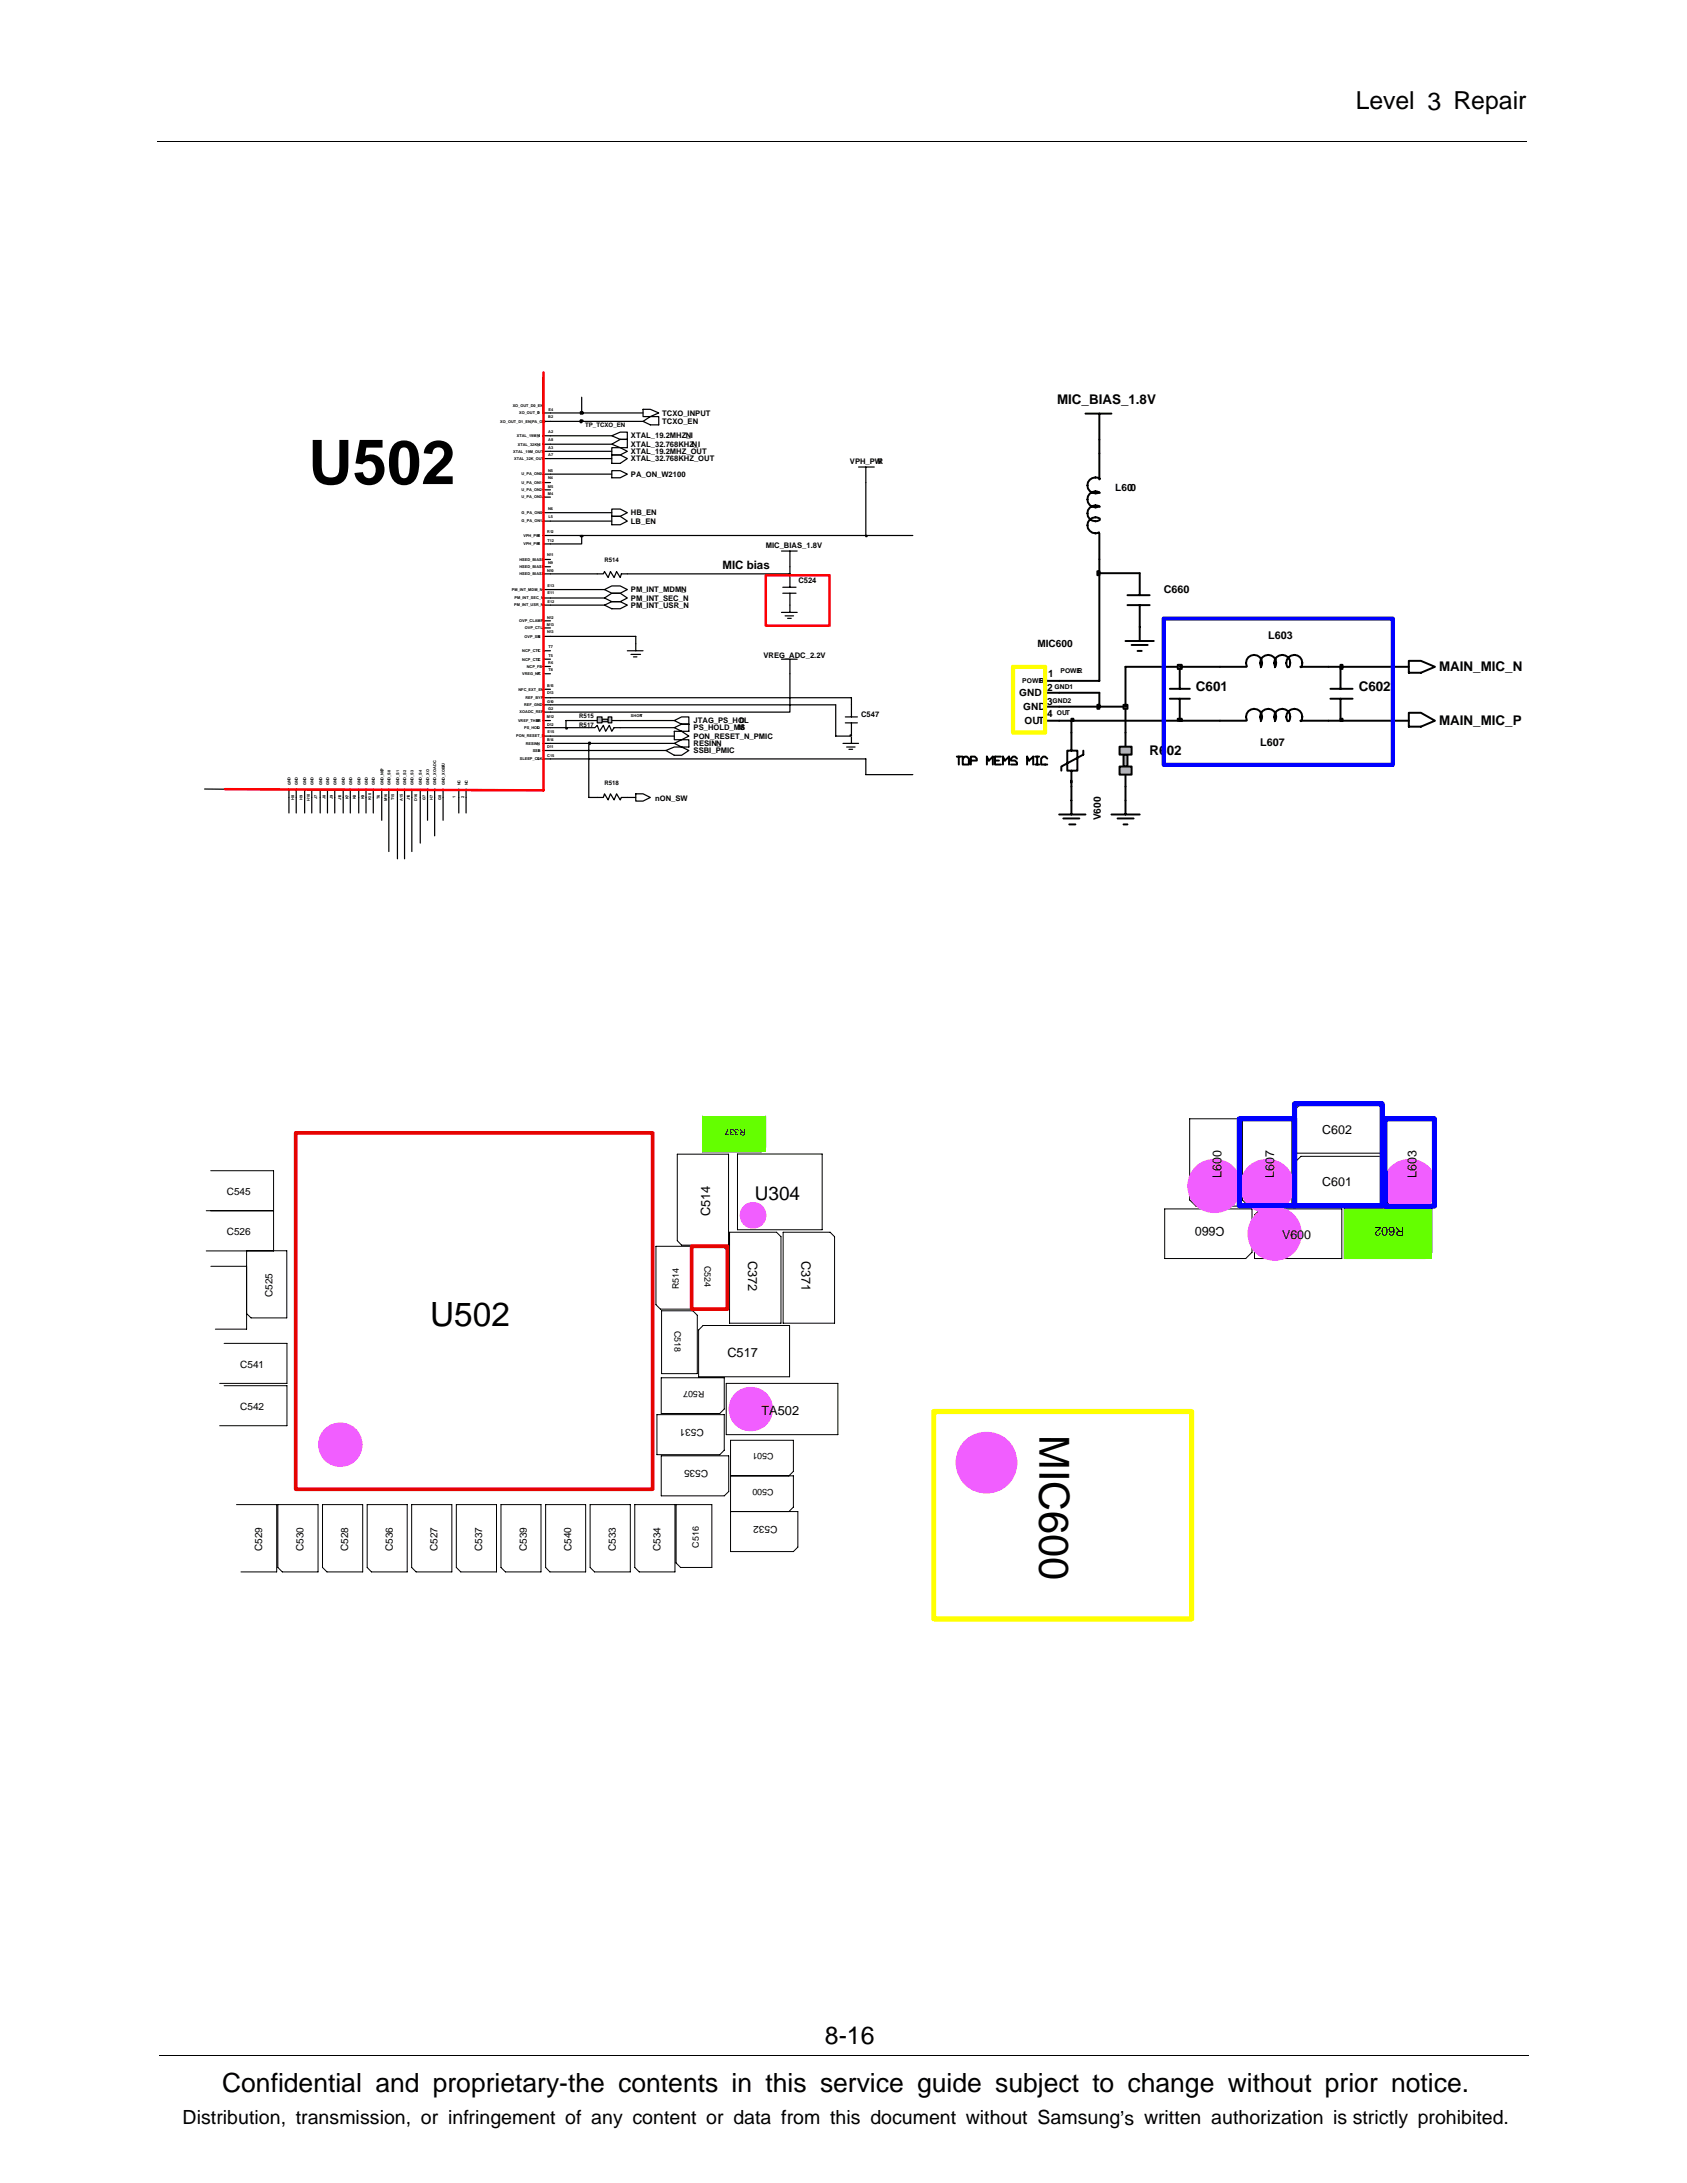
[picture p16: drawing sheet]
<svg xmlns="http://www.w3.org/2000/svg" width="216mm" height="279mm" viewBox="0 0 216 279" stroke-linecap="round" stroke-linejoin="round" font-family="sans-serif">
<defs><g id="words">
<text font-size="7.9" x="39.5" y="62">U502</text>
<text font-size="5.3" x="133.1" y="183.7" transform="rotate(90 133.1 183.7)">MIC600</text>
<text font-size="4.3" x="55" y="169.7">U502</text>
<text font-size="3.4" x="28.4" y="267.7">Confidential and proprietary-the contents in this service guide subject to change without prior notice.</text>
<g font-size="3.2">
<text x="173.5" y="14">Level 3 Repair</text>
<text x="105.6" y="261.6">8-16</text>
</g>
<text font-size="2.5" x="23.4" y="271.9">Distribution, transmission, or infringement of any content or data from this document without Samsung’s written authorization is strictly prohibited.</text>
<text font-size="2.4" x="96.6" y="153.6">U304</text>
<g font-size="1.7">
<text x="135.3" y="51.7">MIC_BIAS_1.8V</text>
<text x="153.1" y="88.4">C601</text>
<text x="173.9" y="88.4">C602</text>
<text x="184.2" y="85.9">MAIN_MIC_N</text>
<text x="184.2" y="92.8">MAIN_MIC_P</text>
<text x="147.1" y="96.6">R602</text>
</g>
<g font-size="1.6">
<text x="169.2" y="145.1">C602</text>
<text x="90.9" y="155.7" transform="rotate(-90 90.9 155.7)">C514</text>
<text x="156.3" y="150.7" transform="rotate(-90 156.3 150.7)">L600</text>
<text x="163.1" y="150.7" transform="rotate(-90 163.1 150.7)">L607</text>
<text x="169.2" y="151.8">C601</text>
<text x="181.3" y="150.7" transform="rotate(-90 181.3 150.7)">L603</text>
<text x="95.7" y="161.4" transform="rotate(90 95.7 161.4)">C372</text>
<text x="102.6" y="161.4" transform="rotate(90 102.6 161.4)">C371</text>
<text x="156.7" y="157" transform="rotate(-180 156.7 157)">C660</text>
<text x="164.1" y="158.6">V600</text>
<text x="179.7" y="157" transform="rotate(-180 179.7 157)">R602</text>
<text x="93.1" y="173.7">C517</text>
<text x="97.5" y="181.1">TA502</text>
</g>
<text font-size="1.5" x="92.5" y="72.9">MIC bias</text>
<g font-size="1.4">
<text x="148.9" y="75.9">C660</text>
<text x="162.3" y="81.7">L603</text>
<text x="161.3" y="95.5">L607</text>
</g>
<g font-size="1.3">
<text x="142.7" y="62.8">L600</text>
<text x="132.8" y="82.8">MIC600</text>
<text x="130.5" y="89.1">GND</text>
<text x="134" y="88.4">2</text>
<text x="134.1" y="86.6">1</text>
<text x="131" y="90.9">GND</text>
<text x="131.1" y="92.7">OUT</text>
<text x="134" y="90.2">3</text>
<text x="134" y="91.7">4</text>
<text x="140.9" y="105" transform="rotate(-90 140.9 105)">V600</text>
<text x="29" y="153">C545</text>
<text x="29" y="158.1">C526</text>
<text x="34.9" y="166.1" transform="rotate(-90 34.9 166.1)">C525</text>
<text x="30.7" y="175">C541</text>
<text x="30.7" y="180.5">C542</text>
<text x="90.1" y="182.9" transform="rotate(-180 90.1 182.9)">C531</text>
<text x="90.6" y="188.2" transform="rotate(-180 90.6 188.2)">C535</text>
<text x="99.5" y="195.3" transform="rotate(-180 99.5 195.3)">C532</text>
<text x="33.6" y="198.5" transform="rotate(-90 33.6 198.5)">C529</text>
<text x="38.9" y="198.5" transform="rotate(-90 38.9 198.5)">C530</text>
<text x="44.6" y="198.5" transform="rotate(-90 44.6 198.5)">C528</text>
<text x="50.3" y="198.5" transform="rotate(-90 50.3 198.5)">C536</text>
<text x="56" y="198.5" transform="rotate(-90 56 198.5)">C527</text>
<text x="61.7" y="198.5" transform="rotate(-90 61.7 198.5)">C537</text>
<text x="67.4" y="198.5" transform="rotate(-90 67.4 198.5)">C539</text>
<text x="73.1" y="198.5" transform="rotate(-90 73.1 198.5)">C540</text>
<text x="78.8" y="198.5" transform="rotate(-90 78.8 198.5)">C533</text>
<text x="84.5" y="198.5" transform="rotate(-90 84.5 198.5)">C534</text>
</g>
<g font-size="1.1">
<text x="95.4" y="144.5" transform="rotate(-180 95.4 144.5)">R337</text>
<text x="86.9" y="165" transform="rotate(-90 86.9 165)">R514</text>
<text x="90.2" y="162.1" transform="rotate(90 90.2 162.1)">C524</text>
<text x="86.3" y="170.3" transform="rotate(90 86.3 170.3)">C518</text>
<text x="90.1" y="178" transform="rotate(-180 90.1 178)">R507</text>
<text x="99" y="186" transform="rotate(-180 99 186)">C501</text>
<text x="99" y="190.5" transform="rotate(-180 99 190.5)">C500</text>
<text x="89.4" y="198.1" transform="rotate(-90 89.4 198.1)">C516</text>
</g>
<g font-size="1">
<text x="84.8" y="53.2">TCXO_INPUT</text>
<text x="80.8" y="58.1">XTAL_19.2MHZ_OUT</text>
<text x="80.8" y="57.2">XTAL_32.768KHZ_I</text>
<text x="80.8" y="59">XTAL_32.768KHZ_OUT</text>
<text x="80.8" y="56.1">XTAL_19.2MHZ_I</text>
<text x="84.8" y="54.3">TCXO_EN</text>
<text x="87.8" y="56.1">N</text>
<text x="88.5" y="57.2">N</text>
<text x="108.8" y="59.3">VPH_PW</text>
<text x="112.3" y="59.3">R</text>
<text x="80.8" y="66">HB_EN</text>
<text x="80.8" y="61">PA_ON_W2100</text>
<text x="80.8" y="67">LB_EN</text>
<text x="98" y="70.1">MIC_BIAS_1.8V</text>
<text x="80.8" y="76.9">PM_INT_SEC_N</text>
<text x="80.8" y="77.8">PM_INT_USR_N</text>
<text x="80.8" y="75.8">PM_INT_MDM_</text>
<text x="87.2" y="75.8">N</text>
<text x="102.2" y="74.7">C524</text>
<text x="97.7" y="84.2">VREG_ADC_2.2V</text>
<text x="88.8" y="93.5">PS_HOLD_MS</text>
<text x="88.8" y="92.5">JTAG_PS_HOL</text>
<text x="88.8" y="95.5">RESIN_</text>
<text x="88.8" y="94.6">PON_RESET_N_PMIC</text>
<text x="91.7" y="95.5">N</text>
<text x="94.5" y="93.5">M</text>
<text x="94.6" y="92.5">D</text>
<text x="110.2" y="91.8">C547</text>
<text x="88.8" y="96.4">SSBI_PMIC</text>
<text x="83.8" y="102.6">nON_SW</text>
</g>
<g font-size=".9">
<text x="130.8" y="87.4">POWE</text>
<text x="133" y="87.4">R</text>
<text x="134.7" y="90">GND2</text>
<text x="135" y="88.2">GND1</text>
<text x="135.7" y="86.1">POWE</text>
<text x="137.9" y="86.1">R</text>
<text x="135.3" y="91.5">OUT</text>
</g>
<g font-size=".8">
<text x="74.9" y="54.7">TP_TCXO_EN</text>
<text x="77.3" y="71.9">R514</text>
<text x="74.1" y="91.9">R515</text>
<text x="74.1" y="93">R517</text>
<text x="77.3" y="100.5">R518</text>
</g>
<g font-size=".5">
<text x="65.6" y="52.1">XO_OUT_D0_EN</text>
<text x="66.4" y="53">XO_OUT_D</text>
<text x="68.8" y="53">1</text>
<text x="70.2" y="53.5">B2</text>
<text x="70.2" y="52.6">E4</text>
<text x="64" y="54.1">XO_OUT_D1_EN|PA_ON</text>
<text x="65.7" y="57.9">XTAL_19M_OUT</text>
<text x="65.8" y="58.9">XTAL_32K_OUT</text>
<text x="66.1" y="55.9">XTAL_19M_I</text>
<text x="66.3" y="57">XTAL_32K_I</text>
<text x="68.7" y="57">N</text>
<text x="68.7" y="55.9">N</text>
<text x="70.2" y="56.4">A8</text>
<text x="70.2" y="55.5">A2</text>
<text x="70.2" y="57.5">A3</text>
<text x="70.2" y="58.4">A7</text>
<text x="66.7" y="60.9">U_PA_ON0</text>
<text x="66.7" y="61.9">U_PA_ON1</text>
<text x="66.7" y="63.8">U_PA_ON3</text>
<text x="66.7" y="62.9">U_PA_ON2</text>
<text x="66.8" y="65.8">G_PA_ON0</text>
<text x="70.1" y="63.3">M4</text>
<text x="70.1" y="62.4">M5</text>
<text x="70.1" y="60.4">N5</text>
<text x="70.1" y="65.3">N6</text>
<text x="70.1" y="61.3">N4</text>
<text x="66.5" y="71.8">HSED_BIAS0</text>
<text x="66.8" y="66.9">G_PA_ON1</text>
<text x="67" y="69.8">VPH_PW</text>
<text x="67" y="68.7">VPH_PW</text>
<text x="68.8" y="69.8">R</text>
<text x="68.8" y="68.7">R</text>
<text x="70" y="71.2">N11</text>
<text x="70" y="68.2">R12</text>
<text x="70.1" y="69.3">T12</text>
<text x="70.2" y="66.3">L5</text>
<text x="65.5" y="75.6">PM_INT_MDM_N</text>
<text x="65.8" y="77.6">PM_INT_USR_N</text>
<text x="65.8" y="76.7">PM_INT_SEC_N</text>
<text x="66.5" y="72.7">HSED_BIAS1</text>
<text x="66.5" y="73.6">HSED_BIAS2</text>
<text x="70" y="73.2">N10</text>
<text x="70.1" y="76.1">E11</text>
<text x="70.1" y="77.2">E12</text>
<text x="70.1" y="75.2">E13</text>
<text x="70.1" y="72.2">N9</text>
<text x="66.4" y="79.6">OVP_CLAMP</text>
<text x="66.8" y="83.5">NCP_CTC</text>
<text x="67.1" y="81.6">OVP_SN</text>
<text x="67.2" y="80.5">OVP_CTL</text>
<text x="68.8" y="83.5">1</text>
<text x="68.8" y="81.6">S</text>
<text x="70" y="80.1">M13</text>
<text x="70" y="79.2">N12</text>
<text x="70" y="81">N13</text>
<text x="70.2" y="83">T7</text>
<text x="66.4" y="88.4">NFC_EXT_EN</text>
<text x="66.8" y="86.4">VREG_NC</text>
<text x="66.8" y="84.5">NCP_CTC</text>
<text x="67.2" y="89.5">REF_BYP</text>
<text x="67.4" y="85.5">NCP_FB</text>
<text x="68.8" y="86.4">P</text>
<text x="68.8" y="84.5">2</text>
<text x="70" y="89.9">G10</text>
<text x="70" y="88.9">D13</text>
<text x="70" y="87.9">B15</text>
<text x="70.2" y="85">R6</text>
<text x="70.2" y="84.1">T5</text>
<text x="70.2" y="85.9">T8</text>
<text x="66.1" y="94.4">PON_RESET_N</text>
<text x="66.3" y="92.4">VREF_THER</text>
<text x="66.5" y="91.3">XOADC_REF</text>
<text x="67.1" y="90.4">REF_GND</text>
<text x="67.1" y="93.3">PS_HOL</text>
<text x="67.3" y="95.3">RESIN_</text>
<text x="68.6" y="92.4">M</text>
<text x="68.7" y="93.3">D</text>
<text x="68.7" y="95.3">N</text>
<text x="70" y="91.9">M12</text>
<text x="70" y="95.8">D11</text>
<text x="70" y="92.9">D12</text>
<text x="70" y="94.8">B14</text>
<text x="70.1" y="93.8">E15</text>
<text x="70.1" y="90.8">G2</text>
<text x="80.8" y="91.8">SHOR</text>
<text x="81.9" y="91.8">T</text>
<text x="37.2" y="100.5" transform="rotate(-90 37.2 100.5)">GND</text>
<text x="38.1" y="100.5" transform="rotate(-90 38.1 100.5)">GND</text>
<text x="39.2" y="100.5" transform="rotate(-90 39.2 100.5)">GND</text>
<text x="40.1" y="100.5" transform="rotate(-90 40.1 100.5)">GND</text>
<text x="41.2" y="100.5" transform="rotate(-90 41.2 100.5)">GND</text>
<text x="42.1" y="100.5" transform="rotate(-90 42.1 100.5)">GND</text>
<text x="43.1" y="100.5" transform="rotate(-90 43.1 100.5)">GND</text>
<text x="44.1" y="100.5" transform="rotate(-90 44.1 100.5)">GND</text>
<text x="45.1" y="100.5" transform="rotate(-90 45.1 100.5)">GND</text>
<text x="46.1" y="100.5" transform="rotate(-90 46.1 100.5)">GND</text>
<text x="47.1" y="100.5" transform="rotate(-90 47.1 100.5)">GND</text>
<text x="48" y="100.5" transform="rotate(-90 48 100.5)">GND</text>
<text x="49.1" y="98.7" transform="rotate(-90 49.1 98.7)">P</text>
<text x="49.1" y="100.5" transform="rotate(-90 49.1 100.5)">GND_NC</text>
<text x="50" y="100.5" transform="rotate(-90 50 100.5)">GND_S0</text>
<text x="51.1" y="100.5" transform="rotate(-90 51.1 100.5)">GND_S1</text>
<text x="52" y="100.5" transform="rotate(-90 52 100.5)">GND_S2</text>
<text x="52.9" y="100.5" transform="rotate(-90 52.9 100.5)">GND_S3</text>
<text x="54" y="100.5" transform="rotate(-90 54 100.5)">GND_S4</text>
<text x="54.9" y="100.5" transform="rotate(-90 54.9 100.5)">GND_XO</text>
<text x="55.8" y="100.5" transform="rotate(-90 55.8 100.5)">GND_XOADC</text>
<text x="56.9" y="98.1" transform="rotate(-90 56.9 98.1)">U</text>
<text x="56.9" y="100.5" transform="rotate(-90 56.9 100.5)">GND_XOBF</text>
<text x="58.9" y="100.5" transform="rotate(-90 58.9 100.5)">NC</text>
<text x="59.9" y="100.5" transform="rotate(-90 59.9 100.5)">NC</text>
<text x="66.5" y="97.3">SLEEP_CLK</text>
<text x="68.2" y="96.2">SSB</text>
<text x="68.8" y="97.3">0</text>
<text x="68.9" y="96.2">I</text>
<text x="70" y="96.9">C15</text>
<text x="37.7" y="102.4" transform="rotate(-90 37.7 102.4)">H8</text>
<text x="38.7" y="102.4" transform="rotate(-90 38.7 102.4)">H9</text>
<text x="39.7" y="102.5" transform="rotate(-90 39.7 102.5)">H10</text>
<text x="40.6" y="102.3" transform="rotate(-90 40.6 102.3)">J7</text>
<text x="41.7" y="102.3" transform="rotate(-90 41.7 102.3)">J8</text>
<text x="42.6" y="102.3" transform="rotate(-90 42.6 102.3)">J9</text>
<text x="43.7" y="102.4" transform="rotate(-90 43.7 102.4)">J10</text>
<text x="44.6" y="102.3" transform="rotate(-90 44.6 102.3)">K7</text>
<text x="45.5" y="102.3" transform="rotate(-90 45.5 102.3)">K8</text>
<text x="46.6" y="102.3" transform="rotate(-90 46.6 102.3)">K9</text>
<text x="47.5" y="102.4" transform="rotate(-90 47.5 102.4)">K10</text>
<text x="48.6" y="102.3" transform="rotate(-90 48.6 102.3)">T6</text>
<text x="49.5" y="102.5" transform="rotate(-90 49.5 102.5)">M16</text>
<text x="50.5" y="102.4" transform="rotate(-90 50.5 102.4)">T15</text>
<text x="51.5" y="102.5" transform="rotate(-90 51.5 102.5)">A15</text>
<text x="52.4" y="102.4" transform="rotate(-90 52.4 102.4)">J16</text>
<text x="53.4" y="102.5" transform="rotate(-90 53.4 102.5)">D16</text>
<text x="54.5" y="102.3" transform="rotate(-90 54.5 102.3)">G7</text>
<text x="55.4" y="102.4" transform="rotate(-90 55.4 102.4)">H7</text>
<text x="56.5" y="102.3" transform="rotate(-90 56.5 102.3)">G8</text>
<text x="58.3" y="102.2" transform="rotate(-90 58.3 102.2)">1</text>
<text x="59.4" y="102.2" transform="rotate(-90 59.4 102.2)">2</text>
</g>
</g></defs>
<path d="M20.2 18.1h175.3M20.4 263h175.3" fill="none" stroke="#000" stroke-width=".13"/>
<g fill="none" stroke="#000" stroke-width=".16">
<path d="M69.5 48.3l.1 52.9-43.4-.2M69.5 52.9h.9M69.5 53.9h.9M69.5 55.8h.9M69.5 56.9h.9M69.5 57.8h.9M69.5 58.7h.9M78.3 57.3h1.1l.9 .5-.9 .4h-1.1zM69.5 65.6h.9M69.5 66.7h.9M69.5 71.6h.9M69.5 72.5h.9"/>
<path d="M69.5 73.4h.9M69.5 79.5h.9M69.5 75.5h.9M69.5 76.5h.9M69.5 77.4h.9M69.5 60.7h.9M69.5 61.8h.9M69.5 62.7h.9M69.5 63.6h.9M69.5 68.5h.9M69.5 69.6h.9M77.4 75.5l.9-.5h1.1l.9 .5-.9 .4h-1.1z"/>
<path d="M78.3 60.2h1.1l.9 .5-.9 .5h-1.1zM78.3 66.1h1.1l.9 .6-.9 .5h-1.1zM100 70.5h2M100 78.4h2M100.5 78.8h1.1M100.8 79.1h.5M101.1 70.5v2M101.1 77.4v1M69.5 83.3h.9M69.5 84.4h.9M69.5 85.3h.9M69.5 88.2h.9"/>
<path d="M69.5 80.4h.9M69.5 81.4h.9M69.5 94.2h.9M69.5 93.1h.9M69.5 89.3h.9M69.5 90.2h.9M69.5 95.1h.9M69.5 97.1h.9M69.5 96.1h.9M69.5 92.2h.9M69.5 86.2h.9M69.5 91.1h.9"/>
<path d="M75.4 92.2h1M78.3 92.2h1.1M80.3 83.3h2M80.8 83.8h1.2M81.1 84.1h.4M81.4 82.4v.9M37 101v1.1M37.9 101v1.1M39 101v1.1M39.9 101v1.1M41 101v1.1M41.9 101v1.1"/>
<path d="M42.8 101v1.1M43.9 101v1.1M44.8 101v1.1M45.9 101v1.1M46.8 101v1.1M47.8 101v1.1M48.9 101v1.1M49.8 101v1.1M50.9 101v1.1M51.8 101v1.1M52.7 101v1.1M53.8 101v1.1"/>
<path d="M54.7 101v1.1M55.6 101v1.1M56.7 101v1.1M58.7 101v1.1M59.6 101v1.1M81.4 101.6h.9l.9 .5-.9 .4h-.9z"/>
<circle cx="74.4" cy="53.9" r=".16"/>
</g>
<path d="M77 92.1h.8v.3h-.8z" fill="#b2b2b2"/>
<path d="M77 92.1h.8v.3h-.8z" fill="none" stroke="#000" stroke-width=".16"/>
<path d="M76.4 91.8h.6v.7h-.6z" fill="#b2b2b2"/>
<path d="M76.4 91.8h.6v.7h-.6z" fill="none" stroke="#000" stroke-width=".16"/>
<path d="M77.8 91.8h.5v.7h-.5z" fill="#b2b2b2"/>
<g fill="none" stroke="#000" stroke-width=".16">
<path d="M78.3 56.9l1.1-.7h.9v1.1h-.9zM78.3 55.8l1.1-.5h.9v.9h-.9zM78.3 58.2h1.1l.9 .5-.9 .6h-1.1zM82.3 52.4h.9l1.1 .5-1.1 .4h-.9zM82.3 53.9l.9-.6h1.1v1.1h-1.1zM109.9 59.8h2M110.8 59.8v2M76.4 73.4h.8l.2-.2 .4 .7 .3-.7 .5 .7 .3-.7 .5 .7 .1-.5h.8M77.4 77.4l.9-.4h1.1l.9 .4-.9 .5h-1.1zM77.4 76.5l.9-.6h1.1l.9 .6-.9 .5h-1.1zM78.3 65.2h1.1l.9 .4-.9 .5h-1.1zM100.2 75.2h1.7"/>
<path d="M100.2 75.9h1.7M101.1 73.4v1.8M101.1 75.9v1.5M70.4 95.1h5v7h1.8l.2-.5 .4 .8 .3-.8 .5 .8 .3-.8 .5 .8 .1-.3h1.9M70.4 97.1h40.4v2h6M70.4 96.1h14.8M75.4 93.1h.7l.3-.3 .3 .8 .5-.8 .3 .8 .5-.8 .3 .8 .3-.5h.8M77.8 91.8h.5v.7h-.5zM85.2 96.1l1.1-.5h.9l1 .5-1 .6h-.9zM86.3 93.6h.9l1 .6-1 .5h-.9zM86.3 93.1l.9-.4h1v.9h-1zM86.3 95.1l.9-.4h1v.9h-1z"/>
<path d="M86.3 92.2l.9-.4h1v.9h-1zM100 84.4h2M101.1 84.4v1.8M107.9 95.1h2M108.2 92.5h1.5M108.2 91.8h1.5M108.4 95.6h1M108.6 95.9h.5M109 90.2v1.6M109 92.5v2.6M37 102.1v2M37.9 102.1v2"/>
<path d="M39 102.1v2M39.9 102.1v2M41 102.1v2M41.9 102.1v2M42.8 102.1v2M43.9 102.1v2M44.8 102.1v2M45.9 102.1v2M46.8 102.1v2M47.8 102.1v2M48.9 102.1v2.9M49.8 102.1v6.9"/>
<path d="M50.9 102.1v7.8M51.8 102.1v7.8M52.7 102.1v6.9M53.8 102.1v5.8M54.7 102.1v2.9M55.6 102.1v4.9M56.7 102.1v2.9M58.7 102.1v2M59.6 102.1v2"/>
</g>
<path d="M75.4 95h.1v.3h-.1z" fill="#c2c2c2"/>
<path d="M70.4 94.2h15.9M75.4 95h.1v.3h-.1zM75.4 95.1h10.9M107 90.2v4h2" fill="none" stroke="#000" stroke-width=".16"/>
<path d="M108.8 94.1h.2v.1h-.2z" fill="#c2c2c2"/>
<path d="M70.4 93.1h2M108.8 94.1h.2v.1h-.2z" fill="none" stroke="#000" stroke-width=".16"/>
<path d="M72.4 93.1h.2v.2h-.2z" fill="#c2c2c2"/>
<g fill="none" stroke="#000" stroke-width=".16">
<path d="M70.4 77.4h7M70.4 76.5h7M70.4 75.5h7M70.4 73.4h6M80.3 73.4h20.8M70.4 90.2h36.6M70.4 89.3h38.6v.9M70.4 81.4h11v1M72.4 93.1h.2v.2h-.2zM75.4 92.2h-3v.9h3M79.4 93.1h6.9M79.4 92.2h6.9"/>
<path d="M101.1 86.2v4.9h-30.7"/>
</g>
<path d="M100.9 73.4h.2v.2h-.2z" fill="#c2c2c2"/>
<path d="M70.4 68.5h4v1.1h-4M100.9 73.4h.2v.2h-.2zM101.1 72.5v.9" fill="none" stroke="#000" stroke-width=".16"/>
<path d="M74.3 68.5h.3v.2h-.3z" fill="#c2c2c2"/>
<path d="M74.3 68.5h.3v.2h-.3zM74.4 68.5h36.4" fill="none" stroke="#000" stroke-width=".16"/>
<path d="M110.8 68.5h.2v.2h-.2z" fill="#c2c2c2"/>
<path d="M70.4 58.7h7.9M70.4 57.8h7.9M70.4 56.9h7.9M70.4 55.8h7.9M70.4 53.9h4M70.4 66.7h7.9M70.4 65.6h7.9M70.4 60.7h7.9M110.8 68.5h.2v.2h-.2zM110.8 61.8v6.7h6" fill="none" stroke="#000" stroke-width=".16"/>
<path d="M74.3 53.8h.3v.1h-.3z" fill="#c2c2c2"/>
<path d="M70.4 52.9h4M74.3 53.8h.3v.1h-.3zM74.4 53.9h7.9" fill="none" stroke="#000" stroke-width=".16"/>
<path d="M74.3 52.7h.3v.3h-.3z" fill="#c2c2c2"/>
<path d="M74.3 52.7h.3v.3h-.3zM74.4 50.8v2.1h7.9" fill="none" stroke="#000" stroke-width=".16"/>
<path d="M69.6 47.7v53.5l-40.8-.2M98 73.6h8.2v6.5h-8.2z" fill="none" stroke="#f00" stroke-width=".32"/>
<g fill="none" stroke="#000" stroke-width=".25">
<path d="M129.6 85.3h4.2v8.5h-4.2zM133.8 92.2h1.8M133.8 87.1h1.8M133.8 90.4h1.8M133.8 88.7h1.8M136.6 96.1h1.3v2.5h-1.3zM137.1 93.8v2.3M137.1 98.6v2.1M138.6 96.1v.5l-2.8 1.5v.5M144 93.8v1.8M144 99.1v1.6M180.3 91.2h1.5l1.8 1-1.8 .8h-1.5z"/>
<path d="M142.2 104.2h3.7M143 104.8h2.1M143.8 105.5h.5M144 102.4v1.8"/>
</g>
<path d="M143.8 96.6h.5v1.5h-.5z" fill="#b2b2b2"/>
<path d="M143.8 96.6h.5v1.5h-.5z" fill="none" stroke="#000" stroke-width=".25"/>
<path d="M143.3 98.1h1.5v1h-1.5z" fill="#b2b2b2"/>
<path d="M143.3 98.1h1.5v1h-1.5z" fill="none" stroke="#000" stroke-width=".25"/>
<path d="M143.3 95.6h1.5v1h-1.5z" fill="#b2b2b2"/>
<g fill="none" stroke="#000" stroke-width=".25">
<path d="M138.9 52.9h3.3M140.7 52.9v3.4M140.7 58v3.4M140.7 68.3v3.3M140.8 64.9a1.02 1.02 0 0 0-1.6 .8 1.02 1.02 0 0 0 1.6 .8M140.8 61.3a1.02 1.02 0 0 0-1.6 .8 1.02 1.02 0 0 0 1.5 .9M140.8 66.4a1.02 1.02 0 0 0-1.6 .8 1.02 1.02 0 0 0 1.5 .9M140.8 63.1a1.03 1.03 0 0 0-1.6 .8 1.03 1.03 0 0 0 1.5 .9M144.3 77.4h2.8M144.3 76.2h2.8M145.9 73.4v2.8M145.9 77.4v4.6"/>
<path d="M135.6 92.2h1.5v1.6M143.3 95.6h1.5v1h-1.5zM144 82h3.7M144 90.4v3.4M144.8 82.5h2.1M145.6 83.3h.5M149.7 89.4h2.6M149.7 88.2h2.6M151 85.3v2.9M151 89.4v2.8M156.1 85.3h3.4M156.1 92.2h3.4"/>
<path d="M159.6 85.3a1.03 1.03 0 0 1 1-1.5 1.03 1.03 0 0 1 .8 1.6M159.6 92.2a1.03 1.03 0 0 1 1-1.5 1.03 1.03 0 0 1 .8 1.6M161.4 85.3a1.03 1.03 0 0 1 1-1.5 1.03 1.03 0 0 1 .8 1.6M161.4 92.2a1.03 1.03 0 0 1 1-1.5 1.03 1.03 0 0 1 .8 1.6M163.2 85.3a1.03 1.03 0 0 1 1-1.5 1.03 1.03 0 0 1 .8 1.6M163.2 92.2a1.03 1.03 0 0 1 1-1.5 1.03 1.03 0 0 1 .8 1.6M164.8 85.4a1.03 1.03 0 0 1 .8-1.6 1.03 1.03 0 0 1 .9 1.6M164.8 92.3a1.03 1.03 0 0 1 .8-1.6 1.03 1.03 0 0 1 .9 1.6M166.4 85.3h3.6M166.4 92.2h3.6M170.3 89.4h2.8M170.3 88.2h2.8"/>
<path d="M171.6 85.3v2.9M171.6 89.4v2.8M180.3 84.6h1.5l1.8 .7-1.8 .8h-1.5zM135.6 104.2h3.3M136.1 104.8h2M136.8 105.5h.8M137.1 100.7v3.5M144 100.7v1.7"/>
</g>
<path d="M137.1 92h.3v.2h-.3z" fill="#c2c2c2"/>
<path d="M137.1 92h.3v.2h-.3zM137.1 92.2h13.9" fill="none" stroke="#000" stroke-width=".25"/>
<path d="M150.7 92h.5v.2h-.5z" fill="#c2c2c2"/>
<path d="M150.7 92h.5v.2h-.5zM151 92.2h5.1M170 92.2h1.6" fill="none" stroke="#000" stroke-width=".25"/>
<path d="M171.6 92h.2v.2h-.2z" fill="#c2c2c2"/>
<path d="M135.6 90.4h5.1M171.6 92h.2v.2h-.2zM171.6 92.2h8.7" fill="none" stroke="#000" stroke-width=".25"/>
<path d="M140.4 90.2h.3v.5h-.3z" fill="#c2c2c2"/>
<path d="M140.4 90.2h.3v.5h-.3zM140.7 88.7v1.7h3.3" fill="none" stroke="#000" stroke-width=".25"/>
<path d="M143.8 90.2h.5v.5h-.5z" fill="#c2c2c2"/>
<path d="M140.7 73.4v13.7h-5.1M135.6 88.7h5.1M143.8 90.2h.5v.5h-.5zM151 85.3h-7v5.1" fill="none" stroke="#000" stroke-width=".25"/>
<path d="M150.7 85.1h.5v.5h-.5z" fill="#c2c2c2"/>
<path d="M150.7 85.1h.5v.5h-.5zM151 85.3h5.1M170 85.3h1.6" fill="none" stroke="#000" stroke-width=".25"/>
<path d="M171.6 85.1h.2v.5h-.2z" fill="#c2c2c2"/>
<path d="M171.6 85.1h.2v.5h-.2zM171.6 85.3h8.7" fill="none" stroke="#000" stroke-width=".25"/>
<path d="M140.4 73.1h.3v.5h-.3z" fill="#c2c2c2"/>
<g fill="none" stroke="#000" stroke-width=".25">
<path d="M140.7 56.3v1.7M140.4 73.1h.3v.5h-.3zM140.7 71.6v1.8h5.2M122.4 96.8h.8M122.7 96.8v1.1M123.2 97.1l.3-.3h.2l.3 .3v.8h-.8zM124.2 97.3h.8v-.2l-.2-.3h-.6v1.1M126.3 97.9v-1.1l.3 .5 .5-.5v1.1M127.3 97.3h.5M128.1 96.8h-.8v1.1h.8M128.4 97.9v-1.1l.2 .5 .5-.5v1.1M130.2 97.1l-.3-.3h-.3l-.2 .3v.2h.5l.3 .3v.3h-.8"/>
<path d="M131.4 97.9v-1.1l.3 .5 .5-.5v1.1M132.5 96.8h.5M132.5 97.9h.5M132.7 96.8v1.1M134 97.1l-.2-.3h-.3l-.3 .3v.8h.8"/>
</g>
<path d="M148.9 79.2h29.3v18.7h-29.3z" fill="none" stroke="#00f" stroke-width=".53"/>
<path d="M129.6 85.3h4.2v8.5h-4.2z" fill="none" stroke="#ff0" stroke-width=".53"/>
<path d="M149.1 154.7h11.1v5.6l-.8 .8h-10.3zM152.3 143.2h6.3v11.2h-5.5l-.8-.8zM159 143.2h6.3v11.2h-5.5l-.8-.8zM161.3 154.7h10.4v6.4h-11.2v-5.6zM165.7 142l.8-.7h10.4v6.3h-11.2zM165.7 148.8l.8-.8h10.4v6.3h-11.2zM172 154.7h11.2v5.6l-.8 .8h-10.4zM177.2 143.2h6.4v11.2h-5.6l-.8-.8zM119.5 180.7h33v26.5h-33z" fill="none" stroke="#000" stroke-width=".13"/>
<g fill="#f15eff">
<circle cx="155.4" cy="151.8" r="3.5"/>
<circle cx="180.4" cy="151.8" r="3.5"/>
<circle cx="162.2" cy="151.8" r="3.5"/>
<circle cx="126.2" cy="187.2" r="4"/>
</g>
<path d="M172 154.7h11.2v6.4h-11.2z" fill="#64ff00"/>
<circle cx="163.1" cy="157.9" r="3.5" fill="#f15eff"/>
<path d="M158.6 143.2h7.1v11.1h-7.1zM165.7 141.3h11.2v13h-11.2zM177.2 143.2h6.4v11.2h-6.4z" fill="none" stroke="#00f" stroke-width=".66"/>
<path d="M119.5 180.7h33v26.5h-33z" fill="none" stroke="#ff0" stroke-width=".66"/>
<g fill="none" stroke="#000" stroke-width=".13">
<path d="M26.4 155h8.6M27 149.8h8v10.3h-8.6M37.8 145h45.7v45.6h-45.7zM83.9 159.5h8.6l.6 .6v7.5h-8.6l-.6-.6zM86.7 147.7h6.5v11.7h-6l-.5-.6zM88.5 159.5v8.1M89.9 142.9v4.5h7.5l.6-.5v-4M93.4 157.7h6l.5 .6v11.1h-6.5zM94.4 147.7h10.8v9.7h-10.8zM100.2 157.7h6l.6 .6v11.1h-6.6zM27 162.1h4.6M28.7 177.4h8v5.1h-8.6"/>
<path d="M28.7 171.9h8v5.2h-8.6M31.6 168.1l.5 .6h4.6v-8.6h-5.1v10h-4M84.6 176.3h8.1v4l-.6 .6h-7.5zM84.7 167.8h4l.5 .5v7.5h-4.5zM90 169.7h11v6.5h-11.6v-6zM92.9 177.1h14.3v6.5h-14.3zM30.3 192.6h5.1v8.6h-4.6M35.6 192.6h5.1v8.6h-4.6l-.5-.6zM41.3 192.6h5.1v8.6h-4.6l-.5-.6zM47 192.6h5.1v8.6h-4.6l-.5-.6zM52.7 192.6h5.1v8.6h-4.5l-.6-.6zM58.4 192.6h5.1v8.6h-4.5l-.6-.6z"/>
<path d="M64.1 192.6h5.1v8.6h-4.5l-.6-.6zM69.8 192.6h5.2v8.6h-4.6l-.6-.6zM75.5 192.6h5.2v8.6h-4.6l-.6-.6zM81.2 192.6h5.2v8.6h-4.6l-.6-.6zM84.1 181.1h8.6v4.5l-.6 .6h-8zM84.6 186.3h8.7v4.6l-.6 .6h-8.1zM86.5 192.6h4.6v8h-4l-.6-.6zM93.5 188.9h8v4l-.5 .6M101 188.9l.5-.6v-4h-8v14.3h8l.6-.6v-4.5h-8.6"/>
</g>
<path d="M89.9 142.9h8.1v4.5h-8.1z" fill="#64ff00"/>
<g fill="#f15eff">
<circle cx="96.1" cy="180.4" r="2.86"/>
<circle cx="96.4" cy="155.5" r="1.71"/>
<circle cx="43.6" cy="184.9" r="2.86"/>
</g>
<path d="M37.8 145h45.7v45.6h-45.7zM88.5 159.5h4.6v8.1h-4.6z" fill="none" stroke="#e50400" stroke-width=".48"/>
<use href="#words"/>
</svg>
